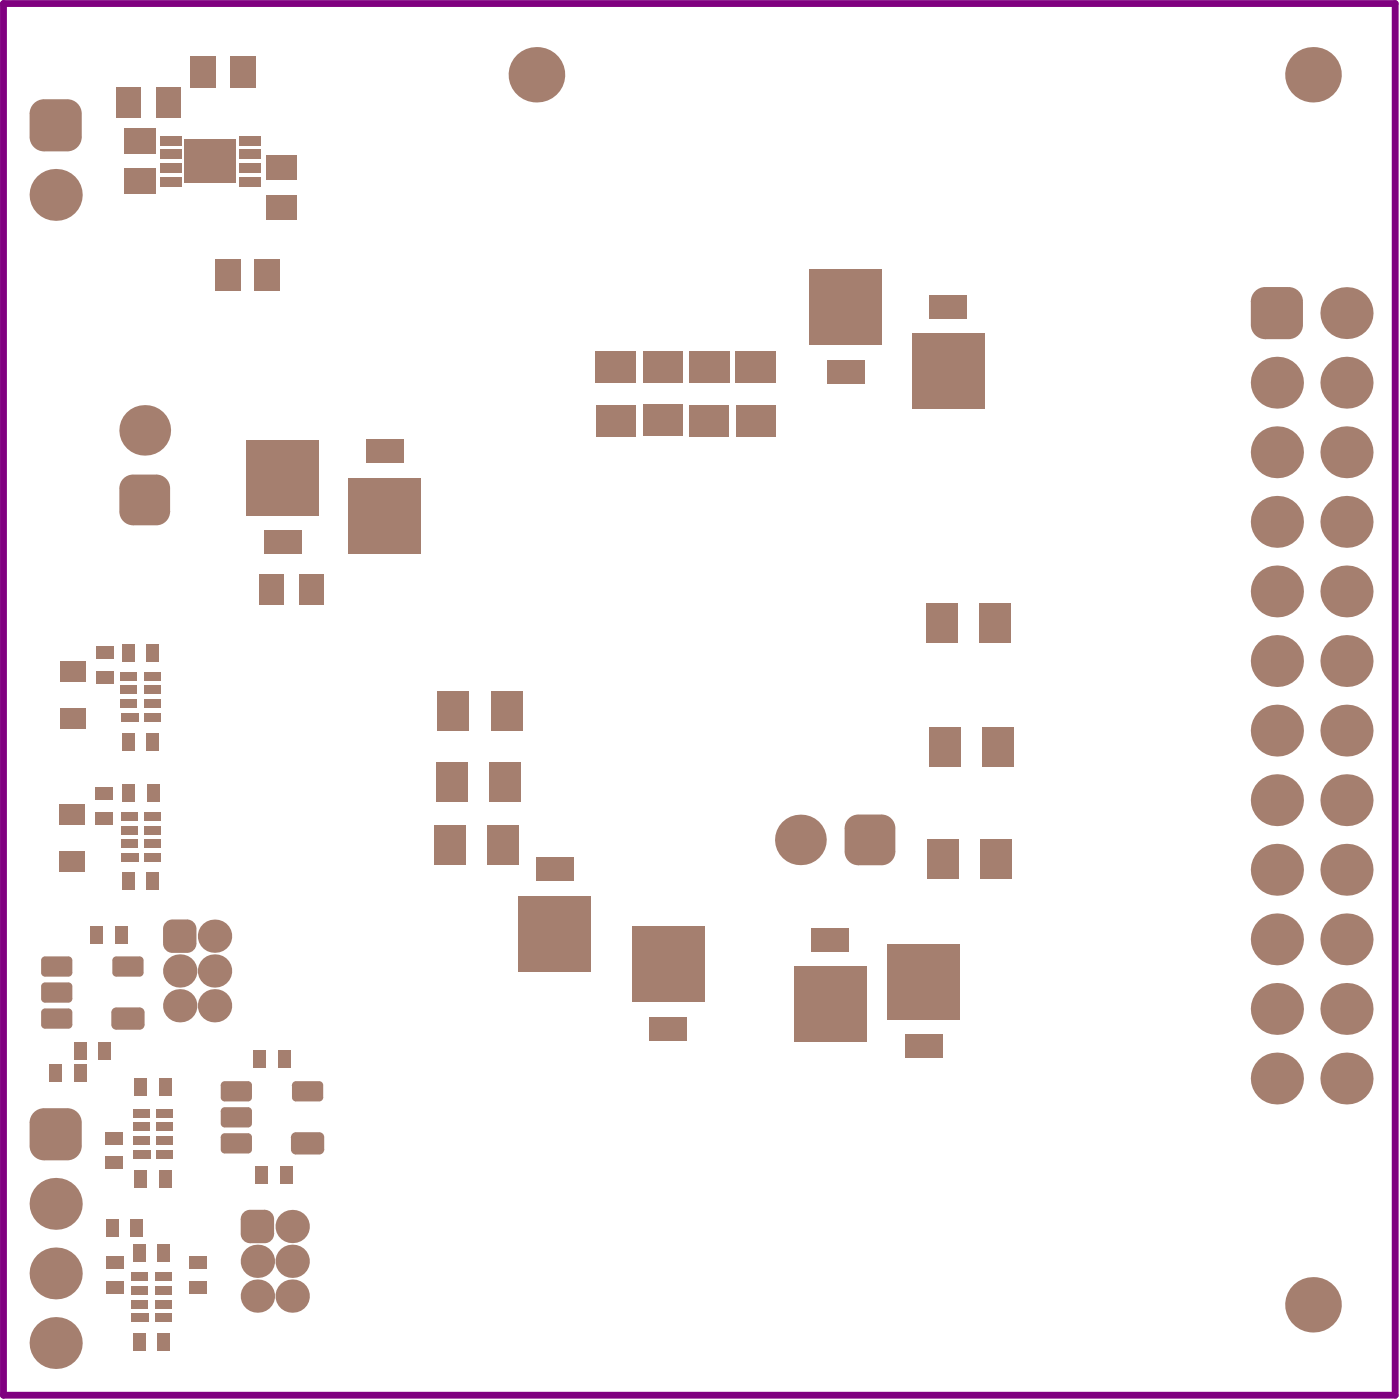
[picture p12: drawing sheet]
<svg xmlns="http://www.w3.org/2000/svg" width="170mm" height="170mm" viewBox="0 0 170 170" stroke-linecap="round" stroke-linejoin="round" font-family="sans-serif">
<path d="M.4 .4h169.1v169.1h-169.1z" fill="none" stroke="#800080" stroke-width=".83"/>
<g fill="#a57f6f">
<path d="M156.5 39.4h1.8zM156.5 39.4h1.8a1.75 1.75 0 0 1-1.8 1.8z"/>
<path d="M156.5 34.9v1.7zM156.5 34.9a1.75 1.75 0 0 1 1.8 1.7h-1.8z"/>
<path d="M151.9 36.6h1.8zM152.4 35.4l.8-.5h.5v1.7h-1.8l.1-.5z"/>
<path d="M153.7 39.4v1.8zM151.9 39.4h1.8v1.8a1.75 1.75 0 0 1-1.8-1.8z"/>
<path d="M8.2 16.6h1.7zM8.2 16.6h1.7a1.75 1.75 0 0 1-1.7 1.8z"/>
<path d="M8.2 12.1v1.7zM8.2 12.1a1.75 1.75 0 0 1 1.7 1.7h-1.7z"/>
<path d="M3.6 13.8h1.7zM4.1 12.6l.8-.5h.4v1.7h-1.7l.1-.5z"/>
<path d="M5.3 16.6v1.8zM3.6 16.6h1.7v1.8a1.75 1.75 0 0 1-1.7-1.8z"/>
<path d="M8.2 139.2h1.7zM8.2 139.2h1.7a1.75 1.75 0 0 1-1.7 1.7z"/>
<path d="M8.2 134.6v1.8zM8.2 134.6a1.75 1.75 0 0 1 1.7 1.8h-1.7z"/>
<path d="M3.6 136.4h1.7zM4.1 135.1l.8-.4 .4-.1v1.8h-1.7l.1-.5z"/>
<path d="M5.3 139.2v1.7zM3.6 139.2h1.7v1.7a1.75 1.75 0 0 1-1.7-1.7z"/>
<path d="M22.7 114.6h1.2zM22.7 114.6h1.2a1.14 1.14 0 0 1-1.2 1.1z"/>
<path d="M22.7 111.7v1.1zM22.7 111.7a1.14 1.14 0 0 1 1.2 1.1h-1.2z"/>
<path d="M19.8 112.8h1.1zM20 112.1l.6-.4h.3v1.1h-1.1z"/>
<path d="M20.9 114.6v1.1zM19.8 114.6h1.1v1.1a1.14 1.14 0 0 1-1.1-1.1z"/>
<path d="M32.1 149.9h1.2zM32.1 149.9h1.2a1.14 1.14 0 0 1-1.2 1.1z"/>
<path d="M32.1 146.9v1.2zM32.1 146.9a1.14 1.14 0 0 1 1.2 1.2h-1.2z"/>
<path d="M29.2 148.1h1.2zM29.5 147.4l.5-.4 .4-.1v1.2h-1.2z"/>
<path d="M30.4 149.9v1.1zM29.2 149.9h1.2v1.1a1.14 1.14 0 0 1-1.2-1.1z"/>
<path d="M14.5 59.3h1.7zM15 58.1l.7-.4 .5-.1v1.7h-1.7l.1-.4z"/>
<path d="M16.2 62.1v1.7zM14.5 62.1h1.7v1.7a1.67 1.67 0 0 1-1.7-1.7z"/>
<path d="M19 62.1h1.7zM19 62.1h1.7a1.67 1.67 0 0 1-1.7 1.7z"/>
<path d="M19 57.6v1.7zM19 57.6a1.67 1.67 0 0 1 1.7 1.7h-1.7z"/>
<path d="M104.3 103.4v1.7zM102.6 103.4h1.7v1.7a1.67 1.67 0 0 1-1.7-1.7z"/>
<path d="M107.1 103.4h1.6zM107.1 103.4h1.6a1.67 1.67 0 0 1-1.6 1.7z"/>
<path d="M107.1 98.9v1.7zM107.1 98.9a1.67 1.67 0 0 1 1.6 1.7h-1.6z"/>
<path d="M102.6 100.6h1.7zM103.1 99.4l.7-.4 .5-.1v1.7h-1.7v-.4z"/>
<path d="M5 123h.5zM5.1 122.7l.1-.2h.3v.5h-.5z"/>
<path d="M5.5 124.5v.4zM5 124.5h.5v.4h-.3l-.1-.2z"/>
<path d="M8.3 124.5h.5zM8.3 124.5h.5l-.1 .2-.2 .2h-.2z"/>
<path d="M8.3 122.5v.5zM8.3 122.5h.2l.2 .2 .1 .3h-.5z"/>
<path d="M5 116.6h.5zM5.1 116.4l.1-.2h.3v.4h-.5z"/>
<path d="M5.5 118.1v.5zM5 118.1h.5v.5h-.3l-.1-.2z"/>
<path d="M8.3 118.1h.5zM8.3 118.1h.5l-.1 .3-.2 .2h-.2z"/>
<path d="M8.3 116.2v.4zM8.3 116.2h.2l.2 .2 .1 .2h-.5z"/>
<path d="M5 119.8h.5zM5.1 119.6l.1-.2 .3-.1v.5h-.5z"/>
<path d="M5.5 121.3v.5zM5 121.3h.5v.5l-.3-.1-.1-.2z"/>
<path d="M8.3 121.3h.5zM8.3 121.3h.5l-.1 .2-.2 .2-.2 .1z"/>
<path d="M8.3 119.3v.5zM8.3 119.3l.2 .1 .2 .2 .1 .2h-.5z"/>
<path d="M13.5 123h.6zM13.7 122.5l.4-.1v.6h-.6z"/>
<path d="M14.1 124.5v.6zM13.5 124.5h.6v.6a.61 .61 0 0 1-.6-.6z"/>
<path d="M17 124.5h.6zM17 124.5h.6a.61 .61 0 0 1-.6 .6z"/>
<path d="M17 122.4v.6zM17 122.4a.61 .61 0 0 1 .6 .6h-.6z"/>
<path d="M13.6 116.6h.5zM13.7 116.4l.2-.2h.2v.4h-.5z"/>
<path d="M14.1 118.1v.5zM13.6 118.1h.5v.5h-.2l-.2-.2z"/>
<path d="M17 118.1h.4zM17 118.1h.4v.3l-.2 .2h-.2z"/>
<path d="M17 116.2v.4zM17 116.2h.2l.2 .2v.2h-.4z"/>
<path d="M35.3 138.1h.6zM35.5 137.7l.4-.2v.6h-.6z"/>
<path d="M35.9 139.6v.6zM35.3 139.6h.6v.6a.61 .61 0 0 1-.6-.6z"/>
<path d="M38.8 139.6h.6zM38.8 139.6h.6a.61 .61 0 0 1-.6 .6z"/>
<path d="M38.8 137.5v.6zM38.8 137.5a.61 .61 0 0 1 .6 .6h-.6z"/>
<path d="M26.8 135h.5zM27 134.5h.3v.5h-.5l.1-.3z"/>
<path d="M27.3 136.5v.4zM26.8 136.5h.5v.4h-.3l-.1-.2z"/>
<path d="M30.1 136.5h.5zM30.1 136.5h.5l-.1 .2-.1 .2h-.3z"/>
<path d="M30.1 134.5v.5zM30.1 134.5h.3l.1 .2 .1 .3h-.5z"/>
<path d="M26.8 138.1h.5zM26.9 137.9l.1-.2 .3-.1v.5h-.5z"/>
<path d="M27.3 139.6v.5zM26.8 139.6h.5v.5l-.3-.1-.1-.1z"/>
<path d="M30.1 139.6h.5zM30.1 139.6h.5l-.1 .3-.1 .1-.3 .1z"/>
<path d="M30.1 137.6v.5zM30.1 137.6l.3 .1 .1 .2 .1 .2h-.5z"/>
<path d="M26.8 131.8h.5zM27 131.4l.3-.1v.5h-.5l.1-.2z"/>
<path d="M27.3 133.3v.5zM26.8 133.3h.5v.5l-.3-.1-.1-.2z"/>
<path d="M30.1 133.3h.5zM30.1 133.3h.5l-.1 .2-.1 .2-.3 .1z"/>
<path d="M30.1 131.3v.5zM30.1 131.3l.3 .1 .1 .2 .1 .2h-.5z"/>
<path d="M35.5 131.8h.4zM35.7 131.4l.2-.1v.5h-.4v-.2z"/>
<path d="M35.9 133.3v.5zM35.5 133.3h.4v.5l-.2-.1-.2-.2z"/>
<path d="M38.8 133.3h.5zM38.8 133.3h.5l-.1 .2-.2 .2-.2 .1z"/>
<path d="M38.8 131.3v.5zM38.8 131.3l.2 .1 .2 .2 .1 .2h-.5z"/>
<circle cx="26.1" cy="122.2" r="2.02"/>
<circle cx="26.1" cy="117.9" r="2.02"/>
<circle cx="26.1" cy="113.7" r="2.02"/>
<circle cx="155.1" cy="131" r="3.2"/>
<circle cx="155.1" cy="122.5" r="3.2"/>
<circle cx="155.1" cy="97.2" r="3.2"/>
<circle cx="155.1" cy="105.6" r="3.2"/>
<circle cx="155.1" cy="71.8" r="3.2"/>
<circle cx="155.1" cy="80.3" r="3.2"/>
<circle cx="155.1" cy="54.9" r="3.2"/>
<circle cx="155.1" cy="46.5" r="3.2"/>
<circle cx="155.1" cy="63.4" r="3.2"/>
<circle cx="155.1" cy="88.7" r="3.2"/>
<circle cx="155.1" cy="114.1" r="3.2"/>
<circle cx="21.8" cy="122.2" r="2.02"/>
<circle cx="21.8" cy="117.9" r="2.02"/>
<circle cx="31.3" cy="157.4" r="2.02"/>
<circle cx="35.5" cy="157.4" r="2.02"/>
<circle cx="6.8" cy="163.1" r="3.2"/>
<circle cx="6.8" cy="154.7" r="3.2"/>
<circle cx="17.6" cy="52.3" r="3.1"/>
<circle cx="6.8" cy="23.7" r="3.2"/>
<circle cx="31.3" cy="153.2" r="2.02"/>
<circle cx="35.5" cy="149" r="2.02"/>
<circle cx="35.5" cy="153.2" r="2.02"/>
<circle cx="97.2" cy="102" r="3.1"/>
<circle cx="6.8" cy="146.2" r="3.2"/>
<circle cx="163.5" cy="131" r="3.2"/>
<circle cx="163.5" cy="122.5" r="3.2"/>
<circle cx="163.5" cy="97.2" r="3.2"/>
<circle cx="163.5" cy="105.6" r="3.2"/>
<circle cx="163.5" cy="71.8" r="3.2"/>
<circle cx="163.5" cy="80.3" r="3.2"/>
<circle cx="163.5" cy="54.9" r="3.2"/>
<circle cx="163.5" cy="46.5" r="3.2"/>
<circle cx="163.5" cy="63.4" r="3.2"/>
<circle cx="163.5" cy="38" r="3.2"/>
<circle cx="163.5" cy="88.7" r="3.2"/>
<circle cx="163.5" cy="114.1" r="3.2"/>
<circle cx="65.2" cy="9.1" r="3.4"/>
<circle cx="159.5" cy="158.5" r="3.4"/>
<circle cx="159.5" cy="9.1" r="3.4"/>
</g>
<g fill="#a57f6f">
<path d="M151.9 36.6l1.8-1.7h2.8l1.8 1.7v2.8l-1.8 1.8h-2.8l-1.8-1.8z" fill-rule="evenodd"/>
<path d="M3.6 13.8l1.7-1.7h2.9l1.7 1.7v2.8l-1.7 1.8h-2.9l-1.7-1.8z" fill-rule="evenodd"/>
<path d="M3.6 136.4l1.7-1.8h2.9l1.7 1.8v2.8l-1.7 1.7h-2.9l-1.7-1.7z" fill-rule="evenodd"/>
<path d="M19.8 112.8l1.1-1.1h1.8l1.2 1.1v1.8l-1.2 1.1h-1.8l-1.1-1.1z" fill-rule="evenodd"/>
<path d="M29.2 148.1l1.2-1.2h1.7l1.2 1.2v1.8l-1.2 1.1h-1.7l-1.2-1.1z" fill-rule="evenodd"/>
<path d="M14.5 59.3l1.7-1.7h2.8l1.7 1.7v2.8l-1.7 1.7h-2.8l-1.7-1.7z" fill-rule="evenodd"/>
<path d="M104.3 98.9h2.8l1.6 1.7v2.8l-1.6 1.7h-2.8l-1.7-1.7v-2.8z" fill-rule="evenodd"/>
<path d="M6 129.3h1.5v2.1h-1.5z" fill-rule="evenodd"/>
<path d="M5 123l.5-.5h2.8l.5 .5v1.5l-.5 .4h-2.8l-.5-.4z" fill-rule="evenodd"/>
<path d="M5 116.6l.5-.4h2.8l.5 .4v1.5l-.5 .5h-2.8l-.5-.5z" fill-rule="evenodd"/>
<path d="M12.9 155.6h2.2v1.5h-2.2z" fill-rule="evenodd"/>
<path d="M12.9 148.1h1.5v2.1h-1.5z" fill-rule="evenodd"/>
<path d="M12.7 140.5h2.2v1.5h-2.2z" fill-rule="evenodd"/>
<path d="M12.7 137.5h2.2v1.5h-2.2z" fill-rule="evenodd"/>
<path d="M11.5 95.7h2.2v1.5h-2.2z" fill-rule="evenodd"/>
<path d="M14.9 95.3h1.5v2.1h-1.5z" fill-rule="evenodd"/>
<path d="M14.8 89h1.5v2.2h-1.5z" fill-rule="evenodd"/>
<path d="M11.7 81.5h2.1v1.5h-2.1z" fill-rule="evenodd"/>
<path d="M19.1 161.9h1.5v2.1h-1.5z" fill-rule="evenodd"/>
<path d="M18.8 154.6h2v1h-2z" fill-rule="evenodd"/>
<path d="M18.8 156.2h2v1h-2z" fill-rule="evenodd"/>
<path d="M18.8 157.9h2v1h-2z" fill-rule="evenodd"/>
<path d="M18.8 159.5h2v1h-2z" fill-rule="evenodd"/>
<path d="M19.1 151.1h1.5v2.1h-1.5z" fill-rule="evenodd"/>
<path d="M19.4 142.1h1.5v2.2h-1.5z" fill-rule="evenodd"/>
<path d="M19 134.7h2v1h-2z" fill-rule="evenodd"/>
<path d="M19 136.4h2v.9h-2z" fill-rule="evenodd"/>
<path d="M19 138h2v1h-2z" fill-rule="evenodd"/>
<path d="M19.3 130.9h1.5v2.2h-1.5z" fill-rule="evenodd"/>
<path d="M17.5 100.3h2v1h-2z" fill-rule="evenodd"/>
<path d="M17.5 102h2v1h-2z" fill-rule="evenodd"/>
<path d="M17.5 103.6h2v1h-2z" fill-rule="evenodd"/>
<path d="M17.8 95.3h1.5v2.1h-1.5z" fill-rule="evenodd"/>
<path d="M17.5 98.7h2v1h-2z" fill-rule="evenodd"/>
<path d="M17.8 89h1.5v2.2h-1.5z" fill-rule="evenodd"/>
<path d="M17.5 86.6h2v1h-2z" fill-rule="evenodd"/>
<path d="M17.5 81.6h2v1h-2z" fill-rule="evenodd"/>
<path d="M17.5 83.3h2v1h-2z" fill-rule="evenodd"/>
<path d="M17.5 84.9h2v1h-2z" fill-rule="evenodd"/>
<path d="M19.4 19.8h2.7v1.2h-2.7z" fill-rule="evenodd"/>
<path d="M19.4 21.5h2.7v1.1h-2.7z" fill-rule="evenodd"/>
<path d="M19.4 16.5h2.7v1.2h-2.7z" fill-rule="evenodd"/>
<path d="M31 141.6h1.5v2.2h-1.5z" fill-rule="evenodd"/>
<path d="M34 141.6h1.5v2.2h-1.5z" fill-rule="evenodd"/>
<path d="M33.8 127.5h1.5v2.2h-1.5z" fill-rule="evenodd"/>
<path d="M30.8 127.5h1.5v2.2h-1.5z" fill-rule="evenodd"/>
<path d="M32.4 18.9h3.7v3h-3.7z" fill-rule="evenodd"/>
<path d="M44.4 53.4h4.6v2.9h-4.6z" fill-rule="evenodd"/>
<path d="M52.7 100.2h3.8v4.8h-3.8z" fill-rule="evenodd"/>
<path d="M59.2 100.2h3.8v4.8h-3.8z" fill-rule="evenodd"/>
<path d="M78.9 123.5h4.5v2.9h-4.5z" fill-rule="evenodd"/>
<path d="M112.5 73.3h3.8v4.8h-3.8z" fill-rule="evenodd"/>
<path d="M112.9 35.9h4.6v2.8h-4.6z" fill-rule="evenodd"/>
<path d="M119 73.3h3.8v4.8h-3.8z" fill-rule="evenodd"/>
<path d="M5 119.8l.5-.5h2.8l.5 .5v1.5l-.5 .5h-2.8l-.5-.5z" fill-rule="evenodd"/>
<path d="M12.9 152.6h2.2v1.5h-2.2z" fill-rule="evenodd"/>
<path d="M12 126.5h1.5v2.2h-1.5z" fill-rule="evenodd"/>
<path d="M14.8 105.9h1.5v2.2h-1.5z" fill-rule="evenodd"/>
<path d="M11.5 98.7h2.2v1.5h-2.2z" fill-rule="evenodd"/>
<path d="M14 112.5h1.5v2.1h-1.5z" fill-rule="evenodd"/>
<path d="M11 112.5h1.5v2.1h-1.5z" fill-rule="evenodd"/>
<path d="M11.7 78.5h2.1v1.5h-2.1z" fill-rule="evenodd"/>
<path d="M14.8 78.2h1.5v2.2h-1.5z" fill-rule="evenodd"/>
<path d="M19 139.7h2v1h-2z" fill-rule="evenodd"/>
<path d="M17.8 105.9h1.5v2.2h-1.5z" fill-rule="evenodd"/>
<path d="M17.8 78.2h1.5v2.2h-1.5z" fill-rule="evenodd"/>
<path d="M19.4 18.1h2.7v1.2h-2.7z" fill-rule="evenodd"/>
<path d="M19 10.6h3v3.6h-3z" fill-rule="evenodd"/>
<path d="M26.1 31.5h3.1v3.8h-3.1z" fill-rule="evenodd"/>
<path d="M31.5 69.8h3v3.7h-3z" fill-rule="evenodd"/>
<path d="M32.1 64.4h4.5v2.9h-4.5z" fill-rule="evenodd"/>
<path d="M30.9 31.5h3.1v3.8h-3.1z" fill-rule="evenodd"/>
<path d="M32.4 23.7h3.7v3h-3.7z" fill-rule="evenodd"/>
<path d="M53 92.6h3.8v4.8h-3.8z" fill-rule="evenodd"/>
<path d="M53.1 83.9h3.8v4.9h-3.8z" fill-rule="evenodd"/>
<path d="M59.5 92.6h3.7v4.8h-3.7z" fill-rule="evenodd"/>
<path d="M59.6 83.9h3.8v4.9h-3.8z" fill-rule="evenodd"/>
<path d="M65.1 104.1h4.6v2.9h-4.6z" fill-rule="evenodd"/>
<path d="M72.4 49.2h4.8v3.8h-4.8z" fill-rule="evenodd"/>
<path d="M72.4 42.7h4.8v3.8h-4.8z" fill-rule="evenodd"/>
<path d="M78.1 49.1h4.8v3.8h-4.8z" fill-rule="evenodd"/>
<path d="M78.1 42.6h4.8v3.8h-4.8z" fill-rule="evenodd"/>
<path d="M98.6 112.7h4.5v2.9h-4.5z" fill-rule="evenodd"/>
<path d="M112.6 101.9h3.8v4.8h-3.8z" fill-rule="evenodd"/>
<path d="M119.1 101.9h3.8v4.8h-3.8z" fill-rule="evenodd"/>
<path d="M112.9 88.3h3.8v4.9h-3.8z" fill-rule="evenodd"/>
<path d="M119.4 88.3h3.8v4.9h-3.8z" fill-rule="evenodd"/>
<path d="M16.1 161.9h1.5v2.1h-1.5z" fill-rule="evenodd"/>
<path d="M23 155.6h2.1v1.5h-2.1z" fill-rule="evenodd"/>
<path d="M16 154.6h2v1h-2z" fill-rule="evenodd"/>
<path d="M16 156.2h2v1h-2z" fill-rule="evenodd"/>
<path d="M16 157.9h2v1h-2z" fill-rule="evenodd"/>
<path d="M16 159.5h2.1v1h-2.1z" fill-rule="evenodd"/>
<path d="M15.9 148.1h1.5v2.1h-1.5z" fill-rule="evenodd"/>
<path d="M16.1 151.1h1.5v2.1h-1.5z" fill-rule="evenodd"/>
<path d="M16.4 142.1h1.5v2.2h-1.5z" fill-rule="evenodd"/>
<path d="M16.1 134.7h2v1h-2z" fill-rule="evenodd"/>
<path d="M16.1 136.4h2v.9h-2z" fill-rule="evenodd"/>
<path d="M16.1 138h2v1h-2z" fill-rule="evenodd"/>
<path d="M9 129.3h1.5v2.1h-1.5z" fill-rule="evenodd"/>
<path d="M16.3 130.9h1.5v2.2h-1.5z" fill-rule="evenodd"/>
<path d="M14.1 122.4h2.9l.6 .6v1.5l-.6 .6h-2.9l-.6-.6v-1.5z" fill-rule="evenodd"/>
<path d="M14.1 116.2h2.9l.4 .4v1.5l-.4 .5h-2.9l-.5-.5v-1.5z" fill-rule="evenodd"/>
<path d="M7.2 103.3h3.1v2.5h-3.1z" fill-rule="evenodd"/>
<path d="M14.7 100.3h2v1h-2z" fill-rule="evenodd"/>
<path d="M14.7 102h2v1h-2z" fill-rule="evenodd"/>
<path d="M14.7 103.6h2.1v1h-2.1z" fill-rule="evenodd"/>
<path d="M14.7 98.7h2v1h-2z" fill-rule="evenodd"/>
<path d="M14.6 86.6h2.2v1h-2.2z" fill-rule="evenodd"/>
<path d="M7.4 80.4h3.1v2.4h-3.1z" fill-rule="evenodd"/>
<path d="M14.6 81.6h2v1h-2z" fill-rule="evenodd"/>
<path d="M14.6 83.3h2v1h-2z" fill-rule="evenodd"/>
<path d="M14.6 84.9h2v1h-2z" fill-rule="evenodd"/>
<path d="M15.2 20.4h3.8v3.1h-3.8z" fill-rule="evenodd"/>
<path d="M23.1 6.8h3.1v3.8h-3.1z" fill-rule="evenodd"/>
<path d="M35.3 138.1l.6-.6h2.9l.6 .6v1.5l-.6 .6h-2.9l-.6-.6z" fill-rule="evenodd"/>
<path d="M27.3 134.5h2.8l.5 .5v1.5l-.5 .4h-2.8l-.5-.4v-1.5z" fill-rule="evenodd"/>
<path d="M26.8 138.1l.5-.5h2.8l.5 .5v1.5l-.5 .5h-2.8l-.5-.5z" fill-rule="evenodd"/>
<path d="M29 21.5h2.7v1.1h-2.7z" fill-rule="evenodd"/>
<path d="M29 19.8h2.7v1.2h-2.7z" fill-rule="evenodd"/>
<path d="M29 16.5h2.7v1.2h-2.7z" fill-rule="evenodd"/>
<path d="M27.9 6.8h3.1v3.8h-3.1z" fill-rule="evenodd"/>
<path d="M23 152.6h2.1v1.5h-2.1z" fill-rule="evenodd"/>
<path d="M9 126.5h1.5v2.2h-1.5z" fill-rule="evenodd"/>
<path d="M16.1 139.7h2.2v1h-2.2z" fill-rule="evenodd"/>
<path d="M7.2 97.7h3.1v2.4h-3.1z" fill-rule="evenodd"/>
<path d="M7.4 86h3.1v2.5h-3.1z" fill-rule="evenodd"/>
<path d="M15.2 15.6h3.8v3.1h-3.8z" fill-rule="evenodd"/>
<path d="M14.1 10.6h3v3.6h-3z" fill-rule="evenodd"/>
<path d="M27.3 131.3h2.8l.5 .5v1.5l-.5 .5h-2.8l-.5-.5v-1.5z" fill-rule="evenodd"/>
<path d="M35.9 131.3h2.9l.5 .5v1.5l-.5 .5h-2.9l-.4-.5v-1.5z" fill-rule="evenodd"/>
<path d="M36.3 69.8h3v3.7h-3z" fill-rule="evenodd"/>
<path d="M29 18.1h2.7v1.2h-2.7z" fill-rule="evenodd"/>
<path d="M96.5 117.4h8.7v9.2h-8.7z" fill-rule="evenodd"/>
<path d="M83.7 49.2h4.8v3.8h-4.8z" fill-rule="evenodd"/>
<path d="M83.7 42.7h4.8v3.8h-4.8z" fill-rule="evenodd"/>
<path d="M89.3 49.2h4.9v3.8h-4.9z" fill-rule="evenodd"/>
<path d="M89.3 42.7h4.9v3.8h-4.9z" fill-rule="evenodd"/>
<path d="M100.5 43.7h4.5v2.9h-4.5z" fill-rule="evenodd"/>
<path d="M110 125.6h4.5v2.9h-4.5z" fill-rule="evenodd"/>
<path d="M110.8 40.5h8.8v9.2h-8.8z" fill-rule="evenodd"/>
<path d="M30 53.4h8.7v9.2h-8.7z" fill-rule="evenodd"/>
<path d="M42.3 58.1h8.8v9.2h-8.8z" fill-rule="evenodd"/>
<path d="M63 108.8h8.8v9.2h-8.8z" fill-rule="evenodd"/>
<path d="M98.4 32.7h8.7v9.2h-8.7z" fill-rule="evenodd"/>
<path d="M107.8 114.6h8.8v9.2h-8.8z" fill-rule="evenodd"/>
<path d="M22.4 16.9h6.3v5.3h-6.3z" fill-rule="evenodd"/>
<path d="M76.8 112.5h8.7v9.2h-8.7z" fill-rule="evenodd"/>
</g>
</svg>
